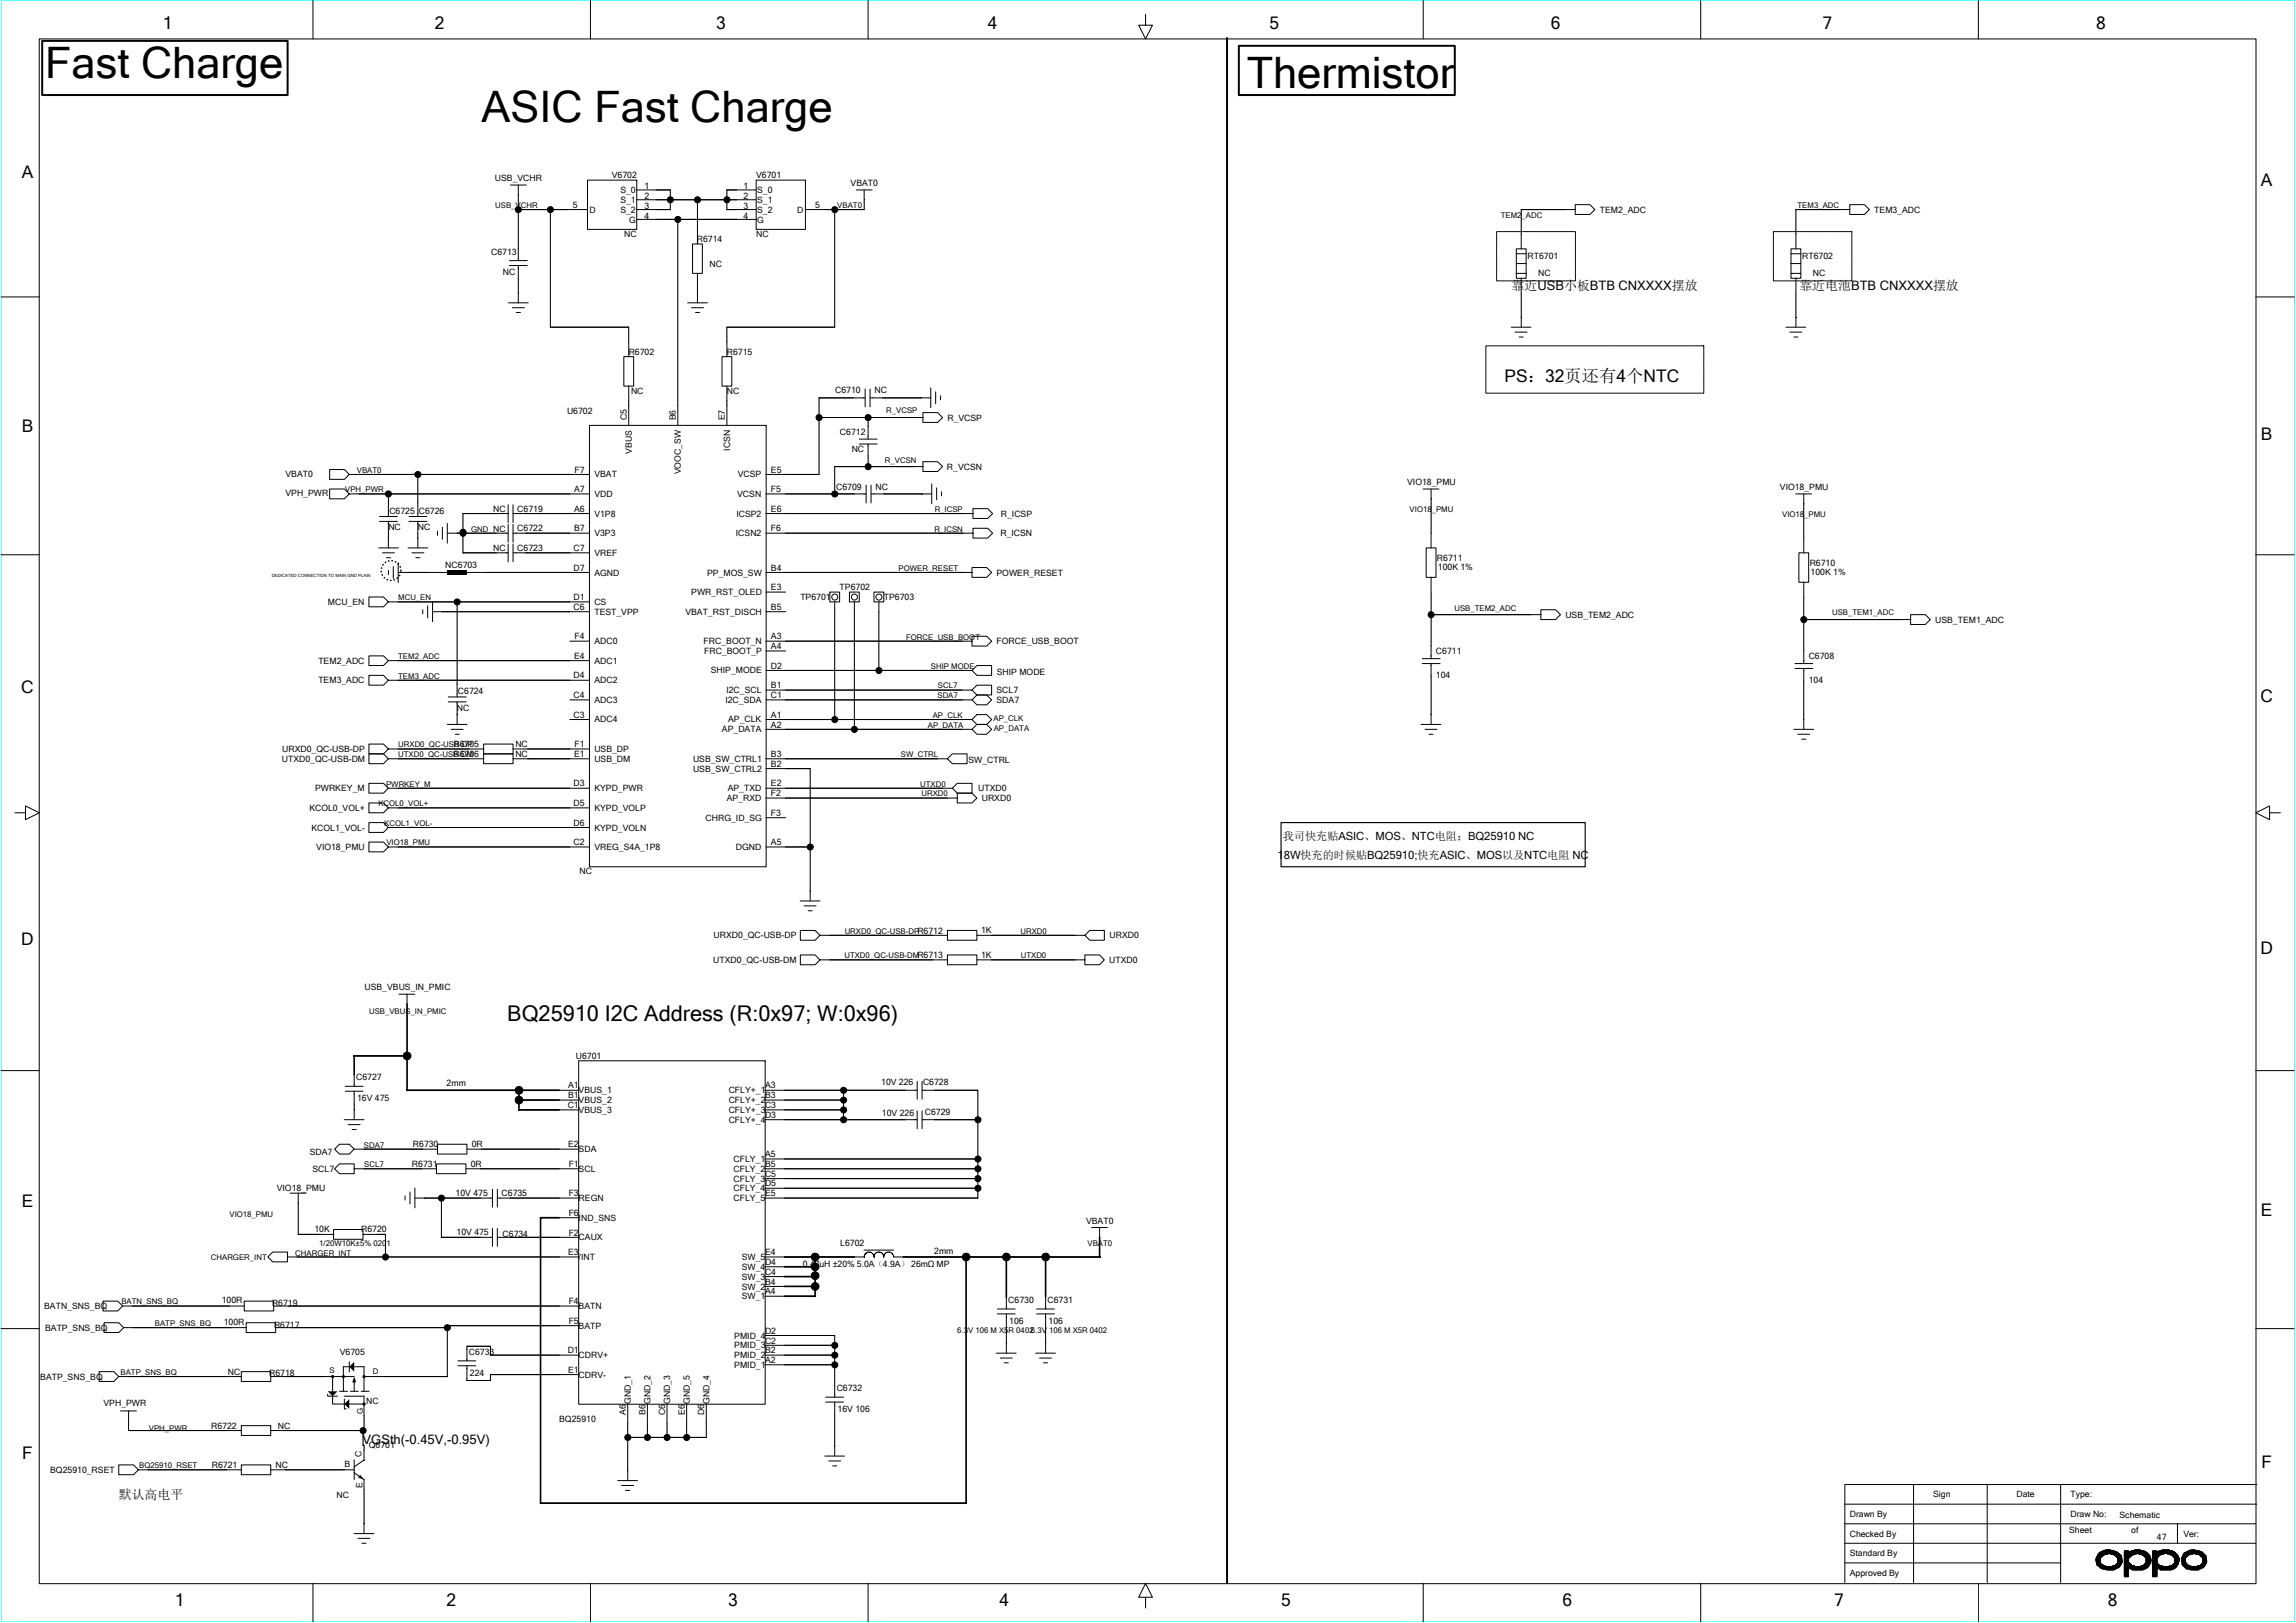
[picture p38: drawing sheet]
<svg xmlns="http://www.w3.org/2000/svg" width="297mm" height="210mm" viewBox="0 0 297 210" stroke-linecap="round" stroke-linejoin="round" font-family="sans-serif">
<defs><g id="words">
<g font-size="5.6">
<text x="5.8" y="10.1">Fast Charge</text>
<text x="161.3" y="11.3">Thermistor</text>
<text x="62.3" y="15.8">ASIC Fast Charge</text>
</g>
<text font-size="2.8" x="65.6" y="132.1">BQ25910 I2C Address (R:0x97; W:0x96)</text>
<g font-size="2.2">
<text x="21.1" y="3.8">1</text>
<text x="56.2" y="3.8">2</text>
<text x="92.7" y="3.8">3</text>
<text x="127.8" y="3.8">4</text>
<text x="164.2" y="3.8">5</text>
<text x="200.6" y="3.8">6</text>
<text x="235.8" y="3.8">7</text>
<text x="271.2" y="3.8">8</text>
<text x="2.8" y="23">A</text>
<text x="292.5" y="24.1">A</text>
<text x="194.6" y="49.4">PS：32页还有4个NTC</text>
<text x="2.8" y="55.8">B</text>
<text x="292.5" y="57">B</text>
<text x="2.7" y="89.7">C</text>
<text x="292.4" y="90.8">C</text>
<text x="2.7" y="122.3">D</text>
<text x="292.4" y="123.5">D</text>
<text x="2.8" y="156.2">E</text>
<text x="292.5" y="157.3">E</text>
<text x="2.9" y="188.8">F</text>
<text x="292.6" y="189.9">F</text>
<text x="22.6" y="207.8">1</text>
<text x="57.8" y="207.8">2</text>
<text x="94.2" y="207.8">3</text>
<text x="129.3" y="207.8">4</text>
<text x="165.7" y="207.8">5</text>
<text x="202.2" y="207.8">6</text>
<text x="237.3" y="207.8">7</text>
<text x="272.7" y="207.8">8</text>
</g>
<g font-size="1.7">
<text x="195.6" y="37.5">靠近USB小板BTB CNXXXX摆放</text>
<text x="232.8" y="37.5">靠近电池BTB CNXXXX摆放</text>
<text x="46.9" y="186.9">VGSth(-0.45V,-0.95V)</text>
<text x="15.4" y="193.9">默认高电平</text>
</g>
<text font-size="1.5" x="165.3" y="111.2">18W快充的时候贴BQ25910;快充ASIC、MOS以及NTC电阻 NC</text>
<text font-size="1.4" x="166" y="108.6">我司快充贴ASIC、MOS、NTC电阻；BQ25910 NC</text>
<g font-size="1.1">
<text x="64" y="23.4">USB_VCHR</text>
<text x="79.2" y="23.1">V6702</text>
<text x="97.8" y="23.1">V6701</text>
<text x="74.1" y="26.9">5</text>
<text x="76.3" y="27.5">D</text>
<text x="80.3" y="25">S_0</text>
<text x="80.3" y="26.2">S_1</text>
<text x="80.3" y="27.5">S_2</text>
<text x="81.4" y="28.8">G</text>
<text x="83.4" y="24.5">1</text>
<text x="83.4" y="25.7">2</text>
<text x="83.4" y="27">3</text>
<text x="83.4" y="28.3">4</text>
<text x="96.2" y="28.3">4</text>
<text x="96.2" y="27">3</text>
<text x="96.2" y="25.7">2</text>
<text x="96.2" y="24.5">1</text>
<text x="98" y="25">S_0</text>
<text x="98" y="26.2">S_1</text>
<text x="98" y="27.5">S_2</text>
<text x="98" y="28.8">G</text>
<text x="103.1" y="27.5">D</text>
<text x="105.4" y="26.9">5</text>
<text x="110" y="24.1">VBAT0</text>
<text x="207" y="27.5">TEM2_ADC</text>
<text x="242.5" y="27.5">TEM3_ADC</text>
<text x="63.5" y="33">C6713</text>
<text x="65.1" y="35.6">NC</text>
<text x="80.7" y="30.7">NC</text>
<text x="90.1" y="31.3">R6714</text>
<text x="91.8" y="34.5">NC</text>
<text x="97.8" y="30.7">NC</text>
<text x="197.6" y="33.5">RT6701</text>
<text x="199" y="35.8">NC</text>
<text x="233.1" y="33.5">RT6702</text>
<text x="234.5" y="35.8">NC</text>
<text x="81.3" y="45.9">R6702</text>
<text x="94" y="45.9">R6715</text>
<text x="73.4" y="53.5">U6702</text>
<text x="81.6" y="51">NC</text>
<text x="94" y="51">NC</text>
<text x="108.1" y="50.9">C6710</text>
<text x="113.1" y="50.9">NC</text>
<text x="81.1" y="54.4" transform="rotate(-90 81.1 54.4)">C5</text>
<text x="81.7" y="58.7" transform="rotate(-90 81.7 58.7)">VBUS</text>
<text x="87.4" y="54.4" transform="rotate(-90 87.4 54.4)">B6</text>
<text x="93.8" y="54.4" transform="rotate(-90 93.8 54.4)">E7</text>
<text x="94.4" y="58.3" transform="rotate(-90 94.4 58.3)">ICSN</text>
<text x="108.7" y="56.2">C6712</text>
<text x="110.2" y="58.5">NC</text>
<text x="122.6" y="54.4">R_VCSP</text>
<text x="36.9" y="61.8">VBAT0</text>
<text x="36.9" y="64.2">VPH_PWR</text>
<text x="74.3" y="63.7">A7</text>
<text x="74.3" y="61.2">F7</text>
<text x="76.9" y="64.3">VDD</text>
<text x="76.9" y="61.8">VBAT</text>
<text x="88.1" y="61.4" transform="rotate(-90 88.1 61.4)">VOOC_SW</text>
<text x="95.4" y="64.3">VCSN</text>
<text x="95.4" y="61.8">VCSP</text>
<text x="99.7" y="61.2">E5</text>
<text x="99.7" y="63.7">F5</text>
<text x="108.2" y="63.3">C6709</text>
<text x="113.3" y="63.3">NC</text>
<text x="122.5" y="60.7">R_VCSN</text>
<text x="182.1" y="62.8">VIO18_PMU</text>
<text x="230.3" y="63.4">VIO18_PMU</text>
<text x="50.2" y="68.6">NC</text>
<text x="50.4" y="66.5">C6725 C6726</text>
<text x="54.1" y="68.6">NC</text>
<text x="63.8" y="66.3">NC</text>
<text x="63.8" y="71.3">NC</text>
<text x="66.9" y="66.2">C6719</text>
<text x="66.9" y="68.7">C6722</text>
<text x="66.9" y="71.3">C6723</text>
<text x="74.2" y="71.3">C7</text>
<text x="74.3" y="66.2">A6</text>
<text x="74.3" y="68.7">B7</text>
<text x="76.9" y="66.8">V1P8</text>
<text x="76.9" y="69.4">V3P3</text>
<text x="76.9" y="71.9">VREF</text>
<text x="95.2" y="69.4">ICSN2</text>
<text x="95.3" y="66.8">ICSP2</text>
<text x="99.7" y="66.2">E6</text>
<text x="99.7" y="68.7">F6</text>
<text x="129.4" y="69.4">R_ICSN</text>
<text x="129.5" y="66.8">R_ICSP</text>
<text x="57.6" y="73.4">NC6703</text>
<text x="74.2" y="73.8">D7</text>
<text x="74.2" y="77.6">D1</text>
<text x="76.9" y="74.5">AGND</text>
<text x="89.4" y="77">PWR_RST_OLED</text>
<text x="91.5" y="74.5">PP_MOS_SW</text>
<text x="99.7" y="76.4">E3</text>
<text x="99.7" y="73.8">B4</text>
<text x="103.5" y="77.6">TP6701</text>
<text x="108.6" y="76.3">TP6702</text>
<text x="114.3" y="77.6">TP6703</text>
<text x="128.9" y="74.5">POWER_RESET</text>
<text x="185.9" y="72.5">R6711</text>
<text x="186" y="73.8">100K 1%</text>
<text x="234.1" y="73.2">R6710</text>
<text x="234.2" y="74.4">100K 1%</text>
<text x="42.4" y="78.3">MCU_EN</text>
<text x="74.2" y="78.9">C6</text>
<text x="74.3" y="82.7">F4</text>
<text x="76.9" y="79.5">TEST_VPP</text>
<text x="76.9" y="78.3">CS</text>
<text x="76.9" y="83.4">ADC0</text>
<text x="88.7" y="79.5">VBAT_RST_DISCH</text>
<text x="91" y="83.4">FRC_BOOT_N</text>
<text x="99.7" y="78.9">B5</text>
<text x="99.7" y="84">A4</text>
<text x="99.7" y="82.7">A3</text>
<text x="128.9" y="83.4">FORCE_USB_BOOT</text>
<text x="202.5" y="79.9">USB_TEM2_ADC</text>
<text x="250.4" y="80.5">USB_TEM1_ADC</text>
<text x="41.2" y="88.4">TEM3_ADC</text>
<text x="41.2" y="85.9">TEM2_ADC</text>
<text x="59.2" y="89.8">C6724</text>
<text x="74.2" y="87.8">D4</text>
<text x="74.3" y="85.2">E4</text>
<text x="76.9" y="88.4">ADC2</text>
<text x="76.9" y="85.9">ADC1</text>
<text x="91.1" y="84.6">FRC_BOOT_P</text>
<text x="92" y="87.1">SHIP_MODE</text>
<text x="94" y="89.7">I2C_SCL</text>
<text x="99.7" y="86.5">D2</text>
<text x="99.7" y="89">B1</text>
<text x="128.9" y="89.7">SCL7</text>
<text x="129" y="87.3">SHIP MODE</text>
<text x="185.8" y="84.6">C6711</text>
<text x="185.8" y="87.8">104</text>
<text x="234" y="88.4">104</text>
<text x="234" y="85.2">C6708</text>
<text x="59.1" y="92">NC</text>
<text x="74.2" y="90.3">C4</text>
<text x="74.2" y="92.9">C3</text>
<text x="76.9" y="93.5">ADC4</text>
<text x="76.9" y="91">ADC3</text>
<text x="93.4" y="94.8">AP_DATA</text>
<text x="93.8" y="91">I2C_SDA</text>
<text x="94.2" y="93.5">AP_CLK</text>
<text x="99.7" y="94.1">A2</text>
<text x="99.7" y="92.9">A1</text>
<text x="99.7" y="90.3">C1</text>
<text x="128.9" y="91">SDA7</text>
<text x="36.5" y="98.6">UTXD0_QC-USB-DM</text>
<text x="36.5" y="97.3">URXD0_QC-USB-DP</text>
<text x="58.7" y="96.7">R6705</text>
<text x="58.7" y="97.9">R6706</text>
<text x="66.7" y="96.6">NC</text>
<text x="66.7" y="97.9">NC</text>
<text x="74.2" y="101.7">D3</text>
<text x="74.3" y="97.9">E1</text>
<text x="74.3" y="96.7">F1</text>
<text x="76.9" y="98.6">USB_DM</text>
<text x="76.9" y="97.3">USB_DP</text>
<text x="89.7" y="99.8">USB_SW_CTRL2</text>
<text x="89.7" y="98.6">USB_SW_CTRL1</text>
<text x="99.7" y="101.7">E2</text>
<text x="99.7" y="97.9">B3</text>
<text x="99.7" y="99.2">B2</text>
<text x="125.3" y="98.7">SW_CTRL</text>
<text x="40" y="104.9">KCOL0_VOL+</text>
<text x="40.3" y="107.5">KCOL1_VOL-</text>
<text x="40.8" y="102.4">PWRKEY_M</text>
<text x="74.2" y="106.8">D6</text>
<text x="74.2" y="104.3">D5</text>
<text x="76.9" y="102.4">KYPD_PWR</text>
<text x="76.9" y="104.9">KYPD_VOLP</text>
<text x="76.9" y="107.5">KYPD_VOLN</text>
<text x="91.3" y="106.2">CHRG_ID_SG</text>
<text x="94" y="103.7">AP_RXD</text>
<text x="94.1" y="102.4">AP_TXD</text>
<text x="99.7" y="105.6">F3</text>
<text x="99.7" y="103">F2</text>
<text x="126.6" y="102.4">UTXD0</text>
<text x="127" y="103.7">URXD0</text>
<text x="40.9" y="110">VIO18_PMU</text>
<text x="74.2" y="109.3">C2</text>
<text x="75" y="113.1">NC</text>
<text x="76.9" y="110">VREG_S4A_1P8</text>
<text x="95.2" y="110">DGND</text>
<text x="99.7" y="109.3">A5</text>
<text x="92.3" y="124.6">UTXD0_QC-USB-DM</text>
<text x="92.3" y="121.4">URXD0_QC-USB-DP</text>
<text x="126.9" y="123.9">1K</text>
<text x="126.9" y="120.8">1K</text>
<text x="143.5" y="124.6">UTXD0</text>
<text x="143.5" y="121.4">URXD0</text>
<text x="47.2" y="128.1">USB_VBUS_IN_PMIC</text>
<text x="74.5" y="137">U6701</text>
<text x="46.1" y="139.8">C6727</text>
<text x="46.2" y="142.5">16V 475</text>
<text x="57.8" y="140.6">2mm</text>
<text x="73.4" y="143.4">C1</text>
<text x="73.5" y="140.8">A1</text>
<text x="73.5" y="142.1">B1</text>
<text x="74.9" y="144">VBUS_3</text>
<text x="74.9" y="142.7">VBUS_2</text>
<text x="74.9" y="141.4">VBUS_1</text>
<text x="94.3" y="142.7">CFLY+_2</text>
<text x="94.3" y="144">CFLY+_3</text>
<text x="94.3" y="141.4">CFLY+_1</text>
<text x="99" y="140.8">A3</text>
<text x="99" y="143.4">C3</text>
<text x="99" y="142.1">B3</text>
<text x="114" y="140.4">10V 226</text>
<text x="119.4" y="140.4">C6728</text>
<text x="40.1" y="149.4">SDA7</text>
<text x="53.4" y="148.4">R6730</text>
<text x="61" y="148.4">0R</text>
<text x="73.5" y="148.4">E2</text>
<text x="74.9" y="149.1">SDA</text>
<text x="94.3" y="145.2">CFLY+_4</text>
<text x="99" y="149.7">A5</text>
<text x="99" y="144.6">D3</text>
<text x="114.1" y="144.4">10V 226</text>
<text x="119.7" y="144.3">C6729</text>
<text x="35.8" y="154.1">VIO18_PMU</text>
<text x="40.4" y="151.6">SCL7</text>
<text x="53.3" y="151">R6731</text>
<text x="58.9" y="154.7">10V 475</text>
<text x="60.9" y="151">0R</text>
<text x="64.9" y="154.8">C6735</text>
<text x="73.6" y="154.8">F3</text>
<text x="73.6" y="151">F1</text>
<text x="74.9" y="155.4">REGN</text>
<text x="74.9" y="151.6">SCL</text>
<text x="94.9" y="151.6">CFLY_2</text>
<text x="94.9" y="155.4">CFLY_5</text>
<text x="94.9" y="152.9">CFLY_3</text>
<text x="94.9" y="154.1">CFLY_4</text>
<text x="94.9" y="150.3">CFLY_1</text>
<text x="99" y="153.5">D5</text>
<text x="99" y="152.3">C5</text>
<text x="99" y="154.8">E5</text>
<text x="99" y="151">B5</text>
<text x="40.7" y="159.3">10K</text>
<text x="46.7" y="159.3">R6720</text>
<text x="59.1" y="159.8">10V 475</text>
<text x="65" y="160">C6734</text>
<text x="73.6" y="157.3">F6</text>
<text x="73.6" y="159.9">F2</text>
<text x="74.9" y="160.5">CAUX</text>
<text x="74.9" y="157.9">IND_SNS</text>
<text x="108.7" y="161.2">L6702</text>
<text x="140.5" y="158.3">VBAT0</text>
<text x="73.5" y="162.4">E3</text>
<text x="74.9" y="163">/INT</text>
<text x="96" y="166.8">SW_2</text>
<text x="96" y="165.5">SW_3</text>
<text x="96" y="163">SW_5</text>
<text x="96" y="164.3">SW_4</text>
<text x="99" y="167.5">A4</text>
<text x="99" y="163.7">D4</text>
<text x="99" y="162.4">E4</text>
<text x="99" y="164.9">C4</text>
<text x="99" y="166.2">B4</text>
<text x="103.9" y="163.9">0.47uH ±20% 5.0A（4.9A） 26mΩ MP</text>
<text x="120.9" y="162.3">2mm</text>
<text x="5.7" y="169.4">BATN_SNS_BQ</text>
<text x="5.8" y="172.1">BATP_SNS_BQ</text>
<text x="28.7" y="168.6">100R</text>
<text x="29" y="171.4">100R</text>
<text x="35.2" y="169">R6719</text>
<text x="35.5" y="171.8">R6717</text>
<text x="73.6" y="171.3">F5</text>
<text x="73.6" y="168.7">F4</text>
<text x="74.9" y="169.4">BATN</text>
<text x="74.9" y="171.9">BATP</text>
<text x="95" y="173.2">PMID_4</text>
<text x="96" y="168.1">SW_1</text>
<text x="99" y="172.6">D2</text>
<text x="99" y="173.8">C2</text>
<text x="130.4" y="168.6">C6730</text>
<text x="130.6" y="171.3">106</text>
<text x="135.5" y="168.6">C6731</text>
<text x="135.7" y="171.3">106</text>
<text x="5.2" y="178.5">BATP_SNS_BQ</text>
<text x="29.5" y="177.9">NC</text>
<text x="34.8" y="178">R6718</text>
<text x="44" y="175.3">V6705</text>
<text x="60.7" y="175.3">C6733</text>
<text x="60.8" y="178">224</text>
<text x="73.4" y="175.1">D1</text>
<text x="73.5" y="177.6">E1</text>
<text x="74.9" y="175.7">CDRV+</text>
<text x="74.9" y="178.2">CDRV-</text>
<text x="95" y="174.4">PMID_3</text>
<text x="95" y="177">PMID_1</text>
<text x="95" y="175.7">PMID_2</text>
<text x="99" y="176.3">A2</text>
<text x="99" y="175.1">B2</text>
<text x="13.4" y="181.9">VPH_PWR</text>
<text x="27.3" y="184.8">R6722</text>
<text x="36" y="184.8">NC</text>
<text x="47.4" y="181.7">NC</text>
<text x="72.3" y="183.9">BQ25910</text>
<text x="81" y="183" transform="rotate(-90 81 183)">A6</text>
<text x="81.6" y="181.7" transform="rotate(-90 81.6 181.7)">GND_1</text>
<text x="83.5" y="183" transform="rotate(-90 83.5 183)">B6</text>
<text x="84.2" y="181.7" transform="rotate(-90 84.2 181.7)">GND_2</text>
<text x="86" y="183.1" transform="rotate(-90 86 183.1)">C6</text>
<text x="86.7" y="181.7" transform="rotate(-90 86.7 181.7)">GND_3</text>
<text x="88.6" y="183" transform="rotate(-90 88.6 183)">E6</text>
<text x="89.2" y="181.7" transform="rotate(-90 89.2 181.7)">GND_5</text>
<text x="91.1" y="183.1" transform="rotate(-90 91.1 183.1)">D6</text>
<text x="91.8" y="181.7" transform="rotate(-90 91.8 181.7)">GND_4</text>
<text x="108.2" y="180">C6732</text>
<text x="108.4" y="182.7">16V 106</text>
<text x="6.5" y="190.5">BQ25910_RSET</text>
<text x="27.4" y="189.9">R6721</text>
<text x="35.7" y="189.9">NC</text>
<text x="44.6" y="189.8">B</text>
<text x="46.8" y="188.6" transform="rotate(-90 46.8 188.6)">C</text>
<text x="47.7" y="187.4">Q6701</text>
<text x="43.5" y="193.8">NC</text>
<text x="46.9" y="192.6" transform="rotate(-90 46.9 192.6)">E</text>
<text x="239.3" y="196.3">Drawn By</text>
<text x="250.1" y="193.7">Sign</text>
<text x="260.9" y="193.7">Date</text>
<text x="267.9" y="193.7">Type:</text>
<text x="267.9" y="196.3">Draw No:</text>
<text x="274.2" y="196.4">Schematic</text>
<text x="239.3" y="198.8">Checked By</text>
<text x="239.3" y="201.3">Standard By</text>
<text x="239.3" y="203.9">Approved By</text>
<text x="267.7" y="198.3">Sheet</text>
<text x="275.7" y="198.3">of</text>
<text x="279" y="199.2">47</text>
<text x="282.5" y="198.8">Ver:</text>
</g>
<g font-size="1">
<text x="64.1" y="26.9">USB_VCHR</text>
<text x="108.3" y="26.9">VBAT0</text>
<text x="194.2" y="28.2">TEM2_ADC</text>
<text x="232.6" y="26.9">TEM3_ADC</text>
<text x="114.7" y="53.4">R_VCSP</text>
<text x="114.5" y="59.9">R_VCSN</text>
<text x="44.7" y="63.7">VPH_PWR</text>
<text x="46.2" y="61.2">VBAT0</text>
<text x="61" y="68.8">GND NC</text>
<text x="120.9" y="68.8">R_ICSN</text>
<text x="120.9" y="66.2">R_ICSP</text>
<text x="182.4" y="66.2">VIO18_PMU</text>
<text x="230.6" y="66.9">VIO18_PMU</text>
<text x="51.5" y="77.7">MCU_EN</text>
<text x="116.2" y="73.9">POWER_RESET</text>
<text x="117.2" y="82.7">FORCE_USB_BOOT</text>
<text x="188.2" y="79.1">USB_TEM2_ADC</text>
<text x="237" y="79.6">USB_TEM1_ADC</text>
<text x="51.5" y="85.3">TEM2_ADC</text>
<text x="51.5" y="87.8">TEM3_ADC</text>
<text x="120.4" y="86.5">SHIP MODE</text>
<text x="121.3" y="89.1">SCL7</text>
<text x="120" y="94.1">AP_DATA</text>
<text x="120.7" y="92.9">AP_CLK</text>
<text x="121.3" y="90.3">SDA7</text>
<text x="128.5" y="93.3">AP_CLK</text>
<text x="128.6" y="94.5">AP_DATA</text>
<text x="49.9" y="101.8">PWRKEY_M</text>
<text x="51.5" y="98">UTXD0_QC-USB-DM</text>
<text x="51.5" y="96.7">URXD0_QC-USB-DP</text>
<text x="116.6" y="98">SW_CTRL</text>
<text x="119" y="101.8">UTXD0</text>
<text x="49" y="104.3">KCOL0_VOL+</text>
<text x="49.7" y="106.8">KCOL1_VOL-</text>
<text x="119.2" y="103">URXD0</text>
<text x="50" y="109.4">VIO18_PMU</text>
<text x="109.2" y="124">UTXD0_QC-USB-DMR6713</text>
<text x="109.3" y="120.8">URXD0_QC-USB-DPR6712</text>
<text x="132" y="120.8">URXD0</text>
<text x="132.1" y="124">UTXD0</text>
<text x="47.7" y="131.1">USB_VBUS_IN_PMIC</text>
<text x="47.1" y="148.5">SDA7</text>
<text x="47.1" y="151">SCL7</text>
<text x="29.7" y="157.5">VIO18_PMU</text>
<text x="41.3" y="161.1">1/20W10K±5% 0201</text>
<text x="140.7" y="161.1">VBAT0</text>
<text x="27.3" y="163">CHARGER_INT</text>
<text x="38.2" y="162.5">CHARGER_INT</text>
<text x="15.7" y="168.8">BATN_SNS_BQ</text>
<text x="20" y="171.6">BATP_SNS_BQ</text>
<text x="123.8" y="172.4">6.3V 106 M X5R 04026.3V 106 M X5R 0402</text>
<text x="15.6" y="177.9">BATP_SNS_BQ</text>
<text x="42.6" y="177.6">S</text>
<text x="48.2" y="177.8">D</text>
<text x="19.3" y="185.1">VPH_PWR</text>
<text x="46.9" y="182.9" transform="rotate(-90 46.9 182.9)">G</text>
<text x="18" y="189.9">BQ25910_RSET</text>
</g>
<text font-size=".6" x="35.2" y="74.6">DEDICATED CONNECTION TO MAIN GND PLAIN</text>
</g></defs>
<path d="M.1 0h296.8v209.8h-296.8z" fill="none" stroke="#0ff" stroke-width=".13"/>
<path d="M5.5 5.3h31.7v7h-31.7zM158.7 4.9v199.9M160.3 5.9h27.9v6.4h-27.9z" fill="none" stroke="#000" stroke-width=".25"/>
<g fill="none" stroke="#000" stroke-width=".13">
<path d="M5.1 5h286.8v199.9h-286.8zM40.5 .1v4.9M76.4 .1v4.9M112.3 .1v4.9M148.2 1.9v1.4h.9l-.9 1.7-.9-1.7h.9M184.1 .1v4.9M220 .1v4.9M255.9 .1v4.9M.1 38.4h5M65.8 39.2h2.5M65.9 34.4h2.3M65.9 33.7h2.3"/>
<path d="M66 23.9h2.1M66.3 39.8h1.5M67 27.1h9M67.1 23.9v9.8M67.1 34.4v4.8M71.2 27.1v15.3M76 23.3h6.4v6.4h-6.4zM82.3 24.6h4.4v2.5M82.3 27.1h4.4M82.3 28.4h15.6M82.3 25.8h15.6M82.4 23.3h.1"/>
<path d="M87.7 28.4v26.7M89 39.2h2.5M89.5 39.8h1.5M89.6 31.6h1.3v3.8h-1.3zM90.2 25.8v5.8M90.2 35.3v3.9M94 24.6h3.9M94 27.1h3.9M94 24.6v2.5M97.8 23.3h6.4v6.4h-6.4zM104.2 27.1h7.6M104.2 23.3h.1"/>
<path d="M108 27.1v15.3M110.8 24.6h2M111.8 24.6v2.5M193.6 30h10.2v6.3h-10.2zM196.1 35.4h1.3M196.1 34.1h1.3M196.1 32.8h1.3M196.2 32.2h1.2v3.8h-1.2zM196.8 27.1h7M196.8 27.1v5.1M196.8 36v6.3M203.8 26.5h1.9l.6 .6-.6 .6h-1.9z"/>
<path d="M229.4 30h10.2v6.3h-10.2zM231.7 35.4h1.3M231.7 34.1h1.3M231.7 32.8h1.3M231.7 32.2h1.3v3.8h-1.3zM232.3 27.1h7M232.3 27.1v5.1M232.3 36v6.3M239.3 26.5h1.9l.6 .6-.6 .6h-1.9zM291.8 38.4h5M66.8 40.4h.5M71.2 42.3h10.1v3.9"/>
<path d="M76.3 55h22.8v57.1h-22.8zM80.7 46.1h1.3v3.9h-1.3zM81.3 49.9v5.2M90 40.4h.5M93.4 46.1h1.3v3.9h-1.3zM94 42.3h14M94 42.3v3.9M94 49.9v5.2M99.1 55h.1M105.9 51.5h6M105.9 54h13.5M106 51.5v9.9"/>
<path d="M111.2 56.8h2.3M111.2 57.4h2.3M111.9 50.3v2.3M112.3 54v2.8M112.3 57.4v3M112.6 51.5h7.8M112.6 50.3v2.3M119.4 59.7h1.9l.6 .7-.6 .6h-1.9zM119.4 53.4h1.9l.6 .6-.6 .7h-1.9zM120.4 50.2v2.5M121 50.7v1.5M121.7 51.2v.5"/>
<path d="M195.5 42.3h2.6M196 43h1.6M196.5 43.6h.6M231.1 42.3h2.5M231.6 43h1.5M232.1 43.6h.5M.1 71.8h5M42.6 60.7h2l.6 .7-.6 .6h-2zM42.6 63.3h2l.6 .6-.6 .6h-2zM45.2 61.4h31.1M45.2 63.9h31.1M47.7 77.2h1.9l.6 .7-.6 .6h-1.9z"/>
<path d="M49 70.9h2.5M49.1 66.8h2.3M49.1 67.5h2.3M49.5 71.5h1.5M50 72.2h.5M50.2 77.9h26.1M50.2 63.9v2.9M50.2 73.8v.5M50.2 67.5v3.4M50.9 73.3v1.5M51.5 74.1h6.4M51.5 72.8v2.6"/>
<path d="M52.8 70.9h2.5M52.9 66.8h2.3M52.9 67.5h2.3M53.3 71.5h1.5M53.8 72.2h.5M54.1 61.4v5.4M54.1 67.5v3.4M54.7 78.9v.5M55.3 78.4v1.5M56 79.1h20.3M56 77.9v2.5M56.6 68.7v.6"/>
<path d="M57.2 68.2v1.6M57.9 69h7.8M57.9 67.7v2.6M59.1 77.9v12.3M59.9 66.4h5.8M59.9 66.4v5.1M60.4 74.1h15.9M65.7 65.3v2.3M65.7 67.8v2.3M65.7 70.4v2.3M65.7 71.5h-5.8M66.4 66.4h9.9"/>
<path d="M66.4 65.3v2.3M66.4 69h9.9M66.4 67.8v2.3M66.4 70.4v2.3M66.4 71.5h9.9M99.1 61.4h6.9M99.1 63.9h13M99.1 69h26.8M99.1 79.1h2.5M99.1 66.4h26.8M99.1 76.6h2.5M107.4 76.6h1.2v1.3h-1.2z"/>
<path d="M108 60.4h11.4M108 60.4v3.5M108 77.9v15.2M109.9 76.6h1.3v1.3h-1.3zM110.5 77.9v16.5M112.1 62.8v2.3M112.7 63.9h7.8M112.7 62.8v2.3M113.1 76.6h1.2v1.3h-1.2zM113.7 77.9v8.9M120.5 62.6v2.6M121.2 63.1v1.6"/>
<path d="M121.8 63.6v.6M125.7 73.4h2l.6 .7-.6 .6h-2zM125.8 74.1h-26.7M125.9 68.3h1.9l.6 .7-.6 .6h-1.9zM125.9 65.8h1.9l.6 .6-.6 .7h-1.9zM184.1 63.3h2.1M184.5 70.9h1.3v3.8h-1.3zM185.1 79.5h14.3M185.1 63.3v7.6M185.1 74.7v10.5M199.3 78.9h1.9l.7 .6-.7 .7h-1.9zM232.3 63.9h2.1"/>
<path d="M232.7 71.5h1.3v3.8h-1.3zM233.4 63.9v7.6M233.4 75.3v10.6M247.2 79.5h1.9l.6 .7-.6 .6h-1.9zM291.8 71.8h5M47.7 87.4h1.9l.6 .6-.6 .6h-1.9zM47.7 84.9h1.9l.6 .6-.6 .6h-1.9zM47.7 96.3h1.9l.6 .6-.6 .6h-1.9zM47.7 97.5h1.9l.6 .7-.6 .6h-1.9zM50.2 96.9h12.4M50.2 88h26.1M50.2 85.5h26.1"/>
<path d="M57.9 93.7h2.5M58 90.2h2.3M58 90.8h2.3M58.4 94.4h1.5M58.9 95h.5M59.1 90.8v2.9M62.6 96.3h3.8v1.2h-3.8zM62.6 97.5h3.8v1.3h-3.8zM62.6 98.2h-12.4M66.4 96.9h9.9M66.4 98.2h9.9M73.7 90.6h2.6"/>
<path d="M73.7 93.1h2.6M73.7 83h2.6M99.1 99.4h5.7v17.2M99.1 84.2h2.5M122.6 98.2h-23.5M123.2 97.5h1.9v1.3h-1.9l-.6-.6zM125.7 82.3h2l.6 .7-.6 .6h-2zM125.8 94.4h-26.7M125.8 89.3h-26.7M125.8 90.6h-26.7M125.8 93.1h-26.7M125.8 86.7h-26.7"/>
<path d="M125.8 83h-26.7M126.4 93.7h1.3l.6 .7-.6 .6h-1.3l-.7-.6zM126.4 89.9h1.3l.6 .7-.6 .6h-1.3l-.7-.6zM126.4 92.5h1.3l.6 .6-.6 .6h-1.3l-.7-.6zM126.4 88.6h1.9v1.3h-1.9l-.7-.6zM126.4 86.1h1.9v1.3h-1.9l-.7-.7zM183.9 93.7h2.5M184 85.2h2.3M184 85.9h2.3M184.4 94.4h1.5M184.9 95h.5M185.1 85.9v7.8"/>
<path d="M232.1 94.4h2.5M232.2 85.9h2.3M232.2 86.5h2.3M232.6 95h1.5M233.1 95.6h.5M233.4 86.5v7.9M247.2 80.2h-13.9M1.9 105.2h1.4v-.9l1.8 .9-1.8 .8v-.8M47.7 108.9h1.9l.6 .7-.6 .6h-1.9zM47.7 106.4h1.9l.6 .7-.6 .6h-1.9zM47.7 103.9h1.9l.6 .6-.6 .7h-1.9zM47.7 101.3h1.9l.6 .7-.6 .6h-1.9z"/>
<path d="M50.2 109.6h26.1M50.2 107.1h26.1M50.2 104.5h26.1M50.2 102h26.1M99.1 109.6h5.7M99.1 105.8h2.5M103.5 116.6h2.6M104 117.2h1.6M104.5 117.8h.6M123.2 102l.6-.7h1.9v1.3h-1.9zM123.2 102h-24.1M123.8 102.6h1.9l.7 .7-.7 .6h-1.9z"/>
<path d="M123.9 103.3h-24.8M293.6 105.2v-.9l-1.8 .9 1.8 .8v-.8h1.4M.1 138.5h5M51.6 128.6h2.1M52.7 128.6v12.5h22.2M52.7 136.6h-6.9v3.9M74.9 137.2h24.1v44.5h-24.1zM99 137.2h.1M103.5 120.4h1.9l.7 .6-.7 .6h-1.9zM103.5 123.5h1.9l.7 .7-.7 .6h-1.9zM106.1 124.2h16.5M106.1 121h16.5"/>
<path d="M118.7 139.9v2.3M119.3 139.9v2.3M122.6 123.5h3.8v1.3h-3.8zM122.6 120.4h3.8v1.2h-3.8zM126.4 121h14M140.4 123.5h1.9l.6 .7-.6 .6h-1.9zM140.4 121l.6-.6h1.9v1.2h-1.9zM140.4 124.2h-14M291.8 138.5h5M37.5 154.4h2.1M38.6 154.4v5.3M43.2 159.1h3.8v1.2h-3.8z"/>
<path d="M43.2 159.7h-4.6M43.3 148.7l.6-.7h1.3l.6 .7-.6 .6h-1.3zM43.9 150.6h1.9v1.2h-1.9l-.6-.6zM44.5 144.9h2.6M44.7 141.2h2.3M44.7 140.5h2.3M45 145.5h1.6M45.5 146.1h.6M45.8 151.2h10.7M45.8 148.7h10.8M45.8 141.2v3.7M46.9 159.7h3v2.9"/>
<path d="M52.4 154.7v.6M53 154.2v1.6M53.7 153.7v2.6M56.5 150.6h3.8v1.2h-3.8zM56.6 148h3.8v1.3h-3.8zM57.1 155v5.1M60.3 151.2h14.6M60.4 148.7h14.5M63.7 155h-10M63.7 153.9v2.3M63.7 158.9v2.3M64.3 155h10.6"/>
<path d="M64.3 153.9v2.3M64.3 158.9v2.3M67.1 143.6h7.8M67.1 142.3h7.8M74.9 157.5h-5v37h55.1v-31.9M99 151.2h27.5M99 155h27.5M99 143.6h10.1M99 142.3h10.1M99 141.1h19.7M99 144.9h19.7M99 149.9h27.5"/>
<path d="M99 152.5h27.5M99 153.7h27.5M109.1 141.1v3.8M118.7 143.7v2.3M119.3 141.1h7.2v13.9M119.3 144.9h7.2M119.3 143.7v2.3M141.2 158.8h2.1M142.3 158.8v3.8h-26.7a.63 .63 0 0 0-.6-.6 .63 .63 0 0 0-.7 .6M.1 171.9h5M12.8 177.5h1.9l.7 .6-.7 .6h-1.9zM13.3 168.3h1.9l.7 .7-.7 .6h-1.9z"/>
<path d="M13.5 171.1h1.9l.6 .7-.6 .6h-1.9zM15.3 178.1h15.9M16 171.8h15.9M31.2 177.5h3.8v1.2h-3.8zM31.6 168.3h3.8v1.3h-3.8zM31.6 169h-15.7M31.9 171.1h3.8v1.3h-3.8zM35 178.1h10.8M35.3 162h1.9v1.3h-1.9l-.7-.7zM35.4 169h39.5M35.6 171.8h22.3M37.2 162.6h37.7"/>
<path d="M42.9 178h.2v.2h-.2zM43 178.1v1.9M44.3 178h.2v.2h-.2zM45.2 176.2v1.3M45.2 176.8h-.8v3.2M45.8 178.7v1.3M45.8 176.8h1.3M47 178h.2v.2h-.2zM47.1 178.1h10.8M47.1 176.8v3.2M57.8 171.5h17.1M57.9 171.5v6.6"/>
<path d="M59.2 176.7h2.3M59.2 176.1h2.3M60.4 174.2h3.1v1.1M60.4 178.6h3.1M60.4 174.2v1.9M60.4 176.7v1.9M63.4 175.3h11.5M63.4 177.8h11.5M63.5 177.8v.8M63.7 160.1h-6.6M64.3 160.1h10.6M99 172.8h9v8"/>
<path d="M99 162.6h12.8M99 175.3h9M99 174.1h9M99 176.6h9M99 165.2h6.4M99 163.9h6.4M99 166.4h6.4M99 167.7h6.4M111.8 161.7h3.8M113.1 162.6a.64 .64 0 0 0-.7-.6 .64 .64 0 0 0-.6 .6M113.6 162a.65 .65 0 0 1 .7 .6M113.6 162a.6 .6 0 0 0-.5 .6"/>
<path d="M128.9 175.1h2.6M129 170h2.3M129 169.4h2.3M129.4 175.7h1.6M129.9 176.3h.5M130.2 162.6v6.8M130.2 170v5.1M134 175.1h2.5M134.1 170h2.3M134.1 169.4h2.3M134.5 175.7h1.5M135 176.3h.5"/>
<path d="M135.3 162.6v6.8M135.3 170v5.1M291.8 171.9h5M15.4 189.5h1.9l.6 .7-.6 .6h-1.9zM15.6 182.5h2M16.6 185.1h14.6M16.6 182.5v2.6M17.9 190.2h13.3M31.2 184.4h3.8v1.3h-3.8zM31.2 189.5h3.8v1.3h-3.8zM35 190.2h10.8M35 185.1h12.1"/>
<path d="M42.4 180.4v.2h1.3M43 180.6v1.1h1.6M43.9 180h1.1M44.5 180.6h2.6M44.6 181v1.3h.2M45.2 181.7h1.9M45.3 180h1.1M45.8 198.4h2.6M45.8 190.5l1.3 .9M45.8 188.9v2.5M46.3 199h1.6M46.7 180h1"/>
<path d="M46.8 199.7h.5M46.9 187h.2v1.9M47 185.1v1.9M47 181.6h.2v.2h-.2zM47.1 188.9l-1.3 .9M47.1 180.6v4.5M47.1 191.4v7M79.9 191.6h2.6M80.4 192.2h1.6M80.9 192.8h.6M81.2 186h10.2M81.2 181.6v10"/>
<path d="M83.8 181.6v4.4M86.3 181.6v4.4M88.8 181.6v4.4M91.4 181.6v4.4M106.7 188.4h2.6M106.8 181.4h2.3M106.8 180.8h2.3M107.2 189h1.6M107.7 189.7h.5M108 181.4v7M238.7 194.6h53.3M247.6 192v12.7"/>
<path d="M257.1 192v12.7M266.6 192v12.7M281.7 197.1v2.6M291.8 199.7h-53.1M291.8 197.1h-53.1M292 192.1h-53.3v12.6M40.5 204.9v4.9M76.4 204.9v4.9M112.3 204.9v4.9M148.2 206.7h.9l-.9-1.8-.9 1.8h.9v1.3M184.1 204.9v4.9M220 204.9v4.9"/>
<path d="M238.7 202.2h27.9M255.9 204.9v4.9M271.1 201.6h.7M271.1 201.7h.6M271.1 201.8h.6M271.1 202h.6M271.1 202.1h.6M271.3 201.3h.8M271.3 202.3h.6M271.3 202.5h.8M271.3 202.2h.4M271.3 201.4v1.1"/>
<path d="M271.4 202.6h.8M271.4 202.5v-1.3v1.4h.7M271.5 202.2v.4h.8M271.5 200.9a2.21 2.21 0 0 1 3 .4l.1 .8-.4 .6-.8 .4h-.6l-.9-.1-.6-.5-.1-.8zM271.5 201v1.6v-1.5v.1M271.7 201.6l.5-.4 .6-.3 .8 .3 .4 .4v.6l-.4 .4-.8 .1-.6-.1-.5-.4zM271.7 200.9v1.8M271.7 200.8h2.2M271.8 200.8v.7M271.8 202.3v.5M271.9 202.5v.5h1.9M271.9 200.8v.6h-.6"/>
<path d="M272.1 202.4v.6M272.1 200.7v.5M272.1 200.7h1.4M272.2 200.7v.5h-.8M272.3 202.6v.4M272.3 200.7v.4M272.3 200.6h.8M272.4 202.7v.4M272.4 200.7v.4M272.5 203.1h1.1M272.6 202.7v.4M272.6 200.5v.6"/>
<path d="M272.7 202.7v.4M272.7 200.5v.6h-1.3M272.8 202.7v.4M272.8 200.5v.4M272.9 202.7v.4M272.9 200.5v.4M273.1 202.7v.4M273.1 200.5v.6h1.1M273.2 202.7v.4M273.2 200.7v.4M273.3 202.6v.5M273.3 200.7v.4"/>
<path d="M273.4 202.6h.9M273.4 202.6v.5M273.4 200.7v.4M273.4 201.2h1M273.6 202.6v.4M273.6 200.7v.5M273.7 200.8v.5h.8M273.7 202.4v.6h-1.5v-.4M273.8 200.8v.6h.7M273.8 202.3v.5M273.9 201.8h.7M273.9 202h.7"/>
<path d="M273.9 202.1h.7M273.9 202.2h.6M273.9 201.7h.6M274 202.2v.6M274 200.8v.8h.5M274 200.9h-2.5M274.1 200.9v1.9h-2.5M274.2 201v1.7h-2.6M274.3 201.2v1.3h-.6M274.5 201.3v1h-.7M274.8 200.8h2.8M274.8 200.9h3"/>
<path d="M274.8 203h.6M274.8 203.1h.6M274.8 200.7h.6M274.8 203.2h.6M274.8 203.3h.6M274.8 203.5h.6M274.8 203.6h.6M274.8 203.7h.6M274.8 203.9h.6M274.8 201.2h1.2M274.8 202.6h1.1M274.8 202.5h.9"/>
<path d="M274.8 202.3h.8M274.8 202.2h.7M274.8 201.6h.6M274.8 201.7h.6M274.8 201.8h.6M274.8 202h.6M274.8 202.1h.6M274.8 200.7h.6v.2v-.1h.1a2.27 2.27 0 0 1 2.3 .1 1.03 1.03 0 0 1 .2 1.6l-.2 .3-.5 .3h-1.4l-.5-.3v1.2h-.6zM274.8 200.7v3.3M275 200.7v3.3M275.1 200.7v3.3M275.2 200.7v3.3"/>
<path d="M275.4 201.6l.5-.4 .6-.3 .8 .3 .3 .4v.6l-.3 .4-.8 .1-.6-.1-.5-.4zM275.4 200.7v3.3h-.6M275.5 200.8v.8M275.5 202.2v.6M275.6 200.8v.6h-.8M275.6 202.3v.7h2M275.7 200.7h1.7M275.7 200.7v.6h-.9M275.7 202.4v.6M275.9 200.7v.5M275.9 202.6v.5h1.4v-.5M276 200.7v.4"/>
<path d="M276 202.6v.5M276.1 202.6v.5M276.1 200.5v.6M276.2 200.6h.7M276.2 202.7v.4M276.2 200.5v.6h-1.4M276.4 202.7v.4M276.4 200.5v.6M276.5 202.7v.4M276.5 200.5v.4M276.6 202.7v.4M276.6 200.5v.6"/>
<path d="M276.7 201.1h1.2M276.8 202.7v.4M276.8 200.5v.6M276.9 202.7v.4M276.9 200.5v.6M277 202.6v.5M277 200.7v.4M277.1 201.2h.9v1.4M277.1 202.6h.8M277.1 202.6v.5M277.1 200.7v.4M277.3 200.7v.5"/>
<path d="M277.4 202.5h.6M277.4 202.4v.6M277.4 200.7v.6h.7v1h-.6M277.5 202.3v.7M277.5 200.8v.6h.6M277.6 202.2h.7M277.6 201.7h.7M277.6 201.8h.7M277.6 202.1h.7M277.6 202.2v.6M277.6 200.8v.8h.5M277.8 200.9v1.9h-3"/>
<path d="M277.9 201v1.7h-3.1M278.3 201.8v.2h-.7M278.5 203h.5M278.5 203.1h.5M278.5 203.2h.5M278.5 203.3h.5M278.5 203.5h.5M278.5 203.6h.5M278.5 203.7h.5M278.5 203.9h.5M278.5 200.9h3M278.5 200.8h2.8"/>
<path d="M278.5 200.7h.5M278.5 201.2h1M278.5 202.6h1M278.5 202.5h.8M278.5 202.3h.7M278.5 202.2h.5M278.5 201.6h.5M278.5 201.7h.5M278.5 201.8h.5M278.5 202h.5M278.5 202.1h.5M278.5 200.7h.5v.2v-.1h.2a2.17 2.17 0 0 1 2.4 .3l.1 .2a.49 .49 0 0 1 .1 .8v.2a1.37 1.37 0 0 1-.9 .8h-1.4l-.5-.3v1.2h-.5z"/>
<path d="M278.5 200.7v3.3M278.7 200.7v3.3M278.8 200.7v3.3M278.9 200.7v3.3M279 200.7v3.3h-.5M279.2 202.3v.5M279.2 200.8v.6h-.7M279.3 202.4v.6h2M279.3 200.7v.6h-.8M279.4 200.7h1.7M279.4 202.6v.4M279.4 200.7v.5"/>
<path d="M279.4 201.2l.8-.3 .7 .3 .4 .4v.6l-.4 .4-.7 .1-.8-.1-.4-.4v-.6zM279.5 202.6v.5M279.5 200.7v.4M279.7 202.6v.5M279.7 200.5v.6M279.8 202.6v.5M279.8 200.5v.6h-1.3M279.9 202.7v.4M279.9 200.5v.6M280.1 202.7v.4M280.1 200.5v.4M280.2 202.7v.4"/>
<path d="M280.2 200.5v.4M280.3 202.7v.4M280.3 200.5v.4M280.4 201.1h1.2M280.4 202.7v.4M280.4 200.5v.6M280.6 202.7v.4M280.6 200.5v.6M280.7 202.6v.5M280.7 200.5v.6M280.8 201.2h.9v1.4M280.8 202.6v.5"/>
<path d="M280.8 200.7v.4M280.8 202.6h.8M280.9 202.6v.5h-1.4M280.9 200.7v.5M281 202.5h.7M281.1 202.4v.6M281.1 200.7v.6h.7v1h-.6M281.2 202.3v.7M281.2 200.8v.6h.6M281.3 201.6h.7M281.3 201.7h.7M281.3 201.8h.7"/>
<path d="M281.3 202h.7M281.3 202.2h.6M281.3 202.1h.5M281.3 200.8v2M281.4 200.9v1.9h-2.9M281.6 201v1.7h-3.1M282.2 201.7h.5M282.2 201.8h.5M282.2 202h.5M282.3 201.6h.4M282.3 202.3h.6M282.3 202.2h.4"/>
<path d="M282.3 201.3v1.2h.7M282.3 202.1h.4M282.4 201.2h.8M282.5 201v1.6h.7M282.6 200.9h2.4M282.6 200.9v1.8h2.5v-1.7M282.6 200.9a2.03 2.03 0 0 1 2.8 .4l.1 .8-.4 .6-.8 .4-1.5-.1-.5-.5-.1-.8zM282.7 201.6l.4-.4 .7-.3 .8 .3 .4 .4v.6a1.52 1.52 0 0 1-2.3 0zM282.7 200.9v1.9h2.3M282.8 200.8h2.1M282.8 202.2v.8h1.8v-.4M282.8 200.8v.6h-.5"/>
<path d="M283 202.3v.7M283 200.8v.5h-.6M283.1 200.7h1.2M283.1 202.4v.6M283.1 200.7v.5M283.2 202.6v.4M283.2 200.7v.4M283.3 200.6h.7M283.3 202.6v.5M283.3 200.7v.4M283.5 200.7v.4M283.6 202.7v.4"/>
<path d="M283.6 200.5v.6h-1M283.7 202.7v.4M283.7 200.5v.6M283.8 202.7v.4M283.8 200.5v.4M284 202.7v.4M284 200.5v.6M284.1 201.1h1M284.1 200.7v.4M284.1 202.7v.4M284.2 200.7v.4M284.2 202.7v.4"/>
<path d="M284.3 200.7v.4M284.3 202.6v.5M284.5 200.7v.4M284.5 202.6v.5h-1v-.4M284.6 201.2h.6v1.4h-.9M284.6 200.7v.5M284.7 202.5h.5M284.7 200.8v.5h.7v1h-.6M284.7 202.4v.6M284.9 200.8v.6h.5M284.9 202.3v.5M285 201.8h.5"/>
<path d="M285 202h.5M285 202.1h.5M285 202.2h.4M285 201.6h.4M285 201.7h.4M285 200.9v1.9"/>
<circle cx="67.1" cy="27.1" r=".39"/>
<circle cx="71.2" cy="27.1" r=".39"/>
<circle cx="86.7" cy="25.9" r=".39"/>
<circle cx="87.7" cy="28.4" r=".39"/>
<circle cx="90.2" cy="25.9" r=".39"/>
<circle cx="94" cy="25.9" r=".39"/>
<circle cx="108" cy="27.1" r=".39"/>
<circle cx="106" cy="54" r=".39"/>
<circle cx="112.3" cy="54" r=".39"/>
<circle cx="50.3" cy="63.9" r=".39"/>
<circle cx="54.1" cy="61.4" r=".39"/>
<circle cx="59.1" cy="77.9" r=".39"/>
<circle cx="59.9" cy="69" r=".39"/>
<circle cx="59.9" cy="68.9" r=".39"/>
<circle cx="108" cy="63.9" r=".39"/>
<circle cx="108" cy="77.2" r=".39"/>
<circle cx="110.5" cy="77.2" r=".39"/>
<circle cx="112.3" cy="60.4" r=".39"/>
<circle cx="113.7" cy="77.2" r=".39"/>
<circle cx="185.2" cy="79.5" r=".39"/>
<circle cx="108" cy="93.1" r=".39"/>
<circle cx="110.5" cy="94.4" r=".39"/>
<circle cx="113.7" cy="86.7" r=".39"/>
<circle cx="233.4" cy="80.2" r=".39"/>
<circle cx="104.8" cy="109.6" r=".39"/>
<circle cx="52.7" cy="136.6" r=".5"/>
<circle cx="57.1" cy="155" r=".39"/>
<circle cx="67.1" cy="141.1" r=".5"/>
<circle cx="67.1" cy="142.3" r=".5"/>
<circle cx="109.1" cy="144.9" r=".39"/>
<circle cx="109.1" cy="142.3" r=".39"/>
<circle cx="109.1" cy="141.1" r=".39"/>
<circle cx="109.1" cy="143.6" r=".39"/>
<circle cx="126.5" cy="151.2" r=".39"/>
<circle cx="126.5" cy="153.7" r=".39"/>
<circle cx="126.5" cy="144.9" r=".39"/>
<circle cx="126.5" cy="152.5" r=".39"/>
<circle cx="126.5" cy="150" r=".39"/>
<circle cx="49.9" cy="162.6" r=".39"/>
<circle cx="57.9" cy="171.8" r=".39"/>
<circle cx="105.5" cy="162.6" r=".5"/>
<circle cx="105.5" cy="163.9" r=".5"/>
<circle cx="105.5" cy="166.4" r=".5"/>
<circle cx="105.5" cy="165" r=".5"/>
<circle cx="108" cy="174.1" r=".39"/>
<circle cx="108" cy="176.6" r=".39"/>
<circle cx="108" cy="175.3" r=".39"/>
<circle cx="125" cy="162.6" r=".5"/>
<circle cx="130.2" cy="162.6" r=".5"/>
<circle cx="135.3" cy="162.6" r=".5"/>
<circle cx="47" cy="185.1" r=".39"/>
<circle cx="81.2" cy="186" r=".39"/>
<circle cx="83.8" cy="186" r=".39"/>
<circle cx="86.3" cy="186" r=".39"/>
<circle cx="88.8" cy="186" r=".39"/>
</g>
<g fill="#000">
<path d="M67.1 36v1.9zM67.1 25.2v1.9zM84.9 24.6h1.8zM84.9 25.8h1.8zM84.9 27.1h1.8zM86.7 25.8v1.3zM86.7 24.6v1.2zM90.2 37.3v.6zM94 24.6h1.3zM94 24.6v1.2zM94 25.8h1.3zM94 27.1h1.3z"/>
<path d="M94 25.8v1.3zM106.7 27.1h1.3zM111.8 25.8v1.3zM81.3 51.9v.6zM81.3 42.3v1.9zM94 51.9v.6zM94 42.3v1.9zM112.3 54v1.2zM112.3 59v1.4zM50.2 69v.6zM50.2 63.9v1.3zM54.1 69v.6z"/>
<path d="M57.9 73.8h2.5v.5h-2.5zM59.1 69h.8zM59.9 68.9v.1zM59.1 92.3v.2zM45.7 136.5h.2v.3h-.2zM45.8 142.8v.8zM48.9 159.7h1zM52.6 140.9h.2v.3h-.2zM67 143.5h.3v.2h-.3zM67.1 141.1v1.2zM67.1 142.3v1.3zM69.8 157.4h.3v.3h-.3z"/>
<path d="M109.1 141.1v1.2zM109.1 142.3v1.3zM109.1 143.6v1.3zM126.5 153.7v1.3zM126.5 152.5v1.2zM126.5 151.2v1.3zM126.5 149.9v1.3zM57.9 171.5v.3zM60.4 174.2v.4zM60.4 178.4v.2zM63.5 174.2v1.1zM63.5 177.8v.8z"/>
<path d="M105.3 165.1h.3v.2h-.3zM105.3 167.6h.3v.2h-.3zM105.4 165v.2zM105.4 162.6v1.3zM105.4 163.9v1.1zM105.4 165v1.4zM105.4 166.4v1.3zM108 172.8v1.3zM108 174.1v1.2zM108 175.3v1.3zM142.1 162.5h.3v.3h-.3zM16.6 183.8v1.3z"/>
<path d="M47 187h.1zM47 185.1v1.9zM47 185.1h.1zM47.1 187v.6zM47.1 183.2v1.9zM69.8 194.4h.3v.2h-.3zM81.2 184.2v1.8zM83.8 184.2v1.8zM86.3 184.2v1.8zM88.8 184.2v1.8zM91.4 184.2v1.8zM124.9 194.4h.2v.2h-.2z"/>
</g>
<circle cx="50.6" cy="73.8" r="1.28" fill="none" stroke="#000" stroke-width=".21" stroke-dasharray="0 .4"/>
<g fill="#000">
<path d="M45.8 176.2v1.3l-.6-.7zM45.8 178.1l.3 .8h-.5zM42.4 180h1.3l-.7 .6zM44.6 181.7l.6-.7v1.3zM46.6 190.8l.5 .6-.8-.2z"/>
<circle cx="67.1" cy="27.1" r=".4"/>
<circle cx="71.2" cy="27.1" r=".4"/>
<circle cx="86.7" cy="25.8" r=".4"/>
<circle cx="87.7" cy="28.4" r=".4"/>
<circle cx="90.2" cy="25.8" r=".4"/>
<circle cx="94" cy="25.8" r=".4"/>
<circle cx="108" cy="27.1" r=".4"/>
<circle cx="106" cy="54" r=".4"/>
<circle cx="112.3" cy="54" r=".4"/>
<circle cx="50.2" cy="63.9" r=".4"/>
<circle cx="54.1" cy="61.4" r=".4"/>
<circle cx="59.1" cy="77.9" r=".4"/>
<circle cx="59.9" cy="69" r=".4"/>
<circle cx="59.9" cy="68.9" r=".4"/>
<circle cx="108" cy="63.9" r=".4"/>
<circle cx="112.3" cy="60.4" r=".4"/>
<circle cx="185.1" cy="79.5" r=".4"/>
<circle cx="108" cy="93.1" r=".4"/>
<circle cx="110.5" cy="94.4" r=".4"/>
<circle cx="113.7" cy="86.7" r=".4"/>
<circle cx="233.4" cy="80.2" r=".4"/>
<circle cx="104.8" cy="109.6" r=".4"/>
<circle cx="52.7" cy="136.6" r=".51"/>
<circle cx="57.1" cy="155" r=".4"/>
<circle cx="67.1" cy="142.3" r=".51"/>
<circle cx="67.1" cy="141.1" r=".51"/>
<circle cx="109.1" cy="142.3" r=".4"/>
<circle cx="109.1" cy="143.6" r=".4"/>
<circle cx="109.1" cy="144.9" r=".4"/>
<circle cx="109.1" cy="141.1" r=".4"/>
<circle cx="126.5" cy="149.9" r=".4"/>
<circle cx="126.5" cy="151.2" r=".4"/>
<circle cx="126.5" cy="153.7" r=".4"/>
<circle cx="126.5" cy="152.5" r=".4"/>
<circle cx="126.5" cy="144.9" r=".4"/>
<circle cx="43" cy="178.1" r=".15"/>
<circle cx="44.4" cy="178.1" r=".15"/>
<circle cx="47.1" cy="178.1" r=".15"/>
<circle cx="49.9" cy="162.6" r=".4"/>
<circle cx="57.9" cy="171.8" r=".4"/>
<circle cx="105.5" cy="162.6" r=".51"/>
<circle cx="105.5" cy="166.4" r=".51"/>
<circle cx="105.5" cy="163.9" r=".51"/>
<circle cx="105.5" cy="165" r=".51"/>
<circle cx="108" cy="174.1" r=".4"/>
<circle cx="108" cy="176.6" r=".4"/>
<circle cx="108" cy="175.3" r=".4"/>
<circle cx="125" cy="162.6" r=".51"/>
<circle cx="130.2" cy="162.6" r=".51"/>
<circle cx="135.3" cy="162.6" r=".51"/>
<circle cx="47" cy="185.1" r=".4"/>
<circle cx="47.1" cy="181.7" r=".15"/>
<circle cx="81.2" cy="186" r=".4"/>
<circle cx="83.8" cy="186" r=".4"/>
<circle cx="86.3" cy="186" r=".4"/>
<circle cx="88.8" cy="186" r=".4"/>
</g>
<path d="M192.2 44.7h28.2v6.2h-28.2z" fill="none" stroke="#000" stroke-width=".13" stroke-dasharray=".1 .1 0 .1"/>
<g fill="none" stroke="#000" stroke-width=".21">
<path d="M45.8 136.6h6.9M45.8 136.6v2.4M52.7 129.9v11.2M52.7 141.1h19.6M67.1 142.3h5.2M67.1 143.6h5.2M67.1 141.1v2.5M72.3 157.5h-2.4v37M101.5 165.2h3.9M101.5 162.6h9M101.5 163.9h3.9M101.5 166.4h3.9"/>
<path d="M101.5 167.7h3.9M105.4 162.6v5.1M116.9 162.6h25.4M125 162.6v31.9M130.2 162.6v5.3M135.3 162.6v5.3M142.3 160.1v2.5M69.9 194.5h55.1"/>
</g>
<path d="M165.7 106.4h39.4v5.7h-39.4z" fill="none" stroke="#000" stroke-width=".15"/>
<use href="#words"/>
</svg>
